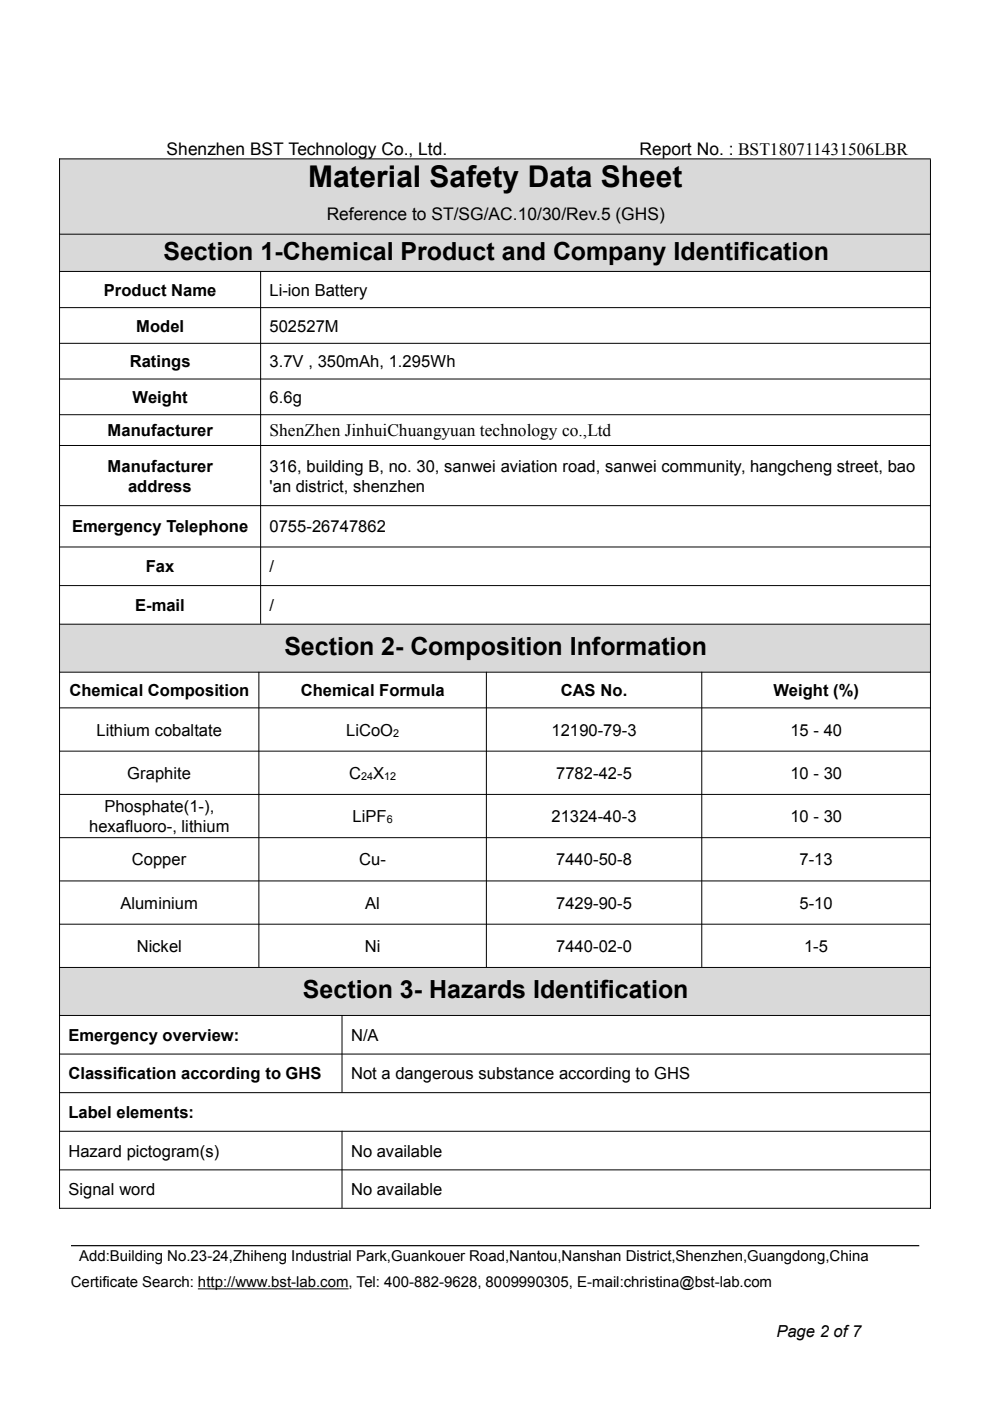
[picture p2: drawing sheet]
<svg xmlns="http://www.w3.org/2000/svg" width="210mm" height="297mm" viewBox="0 0 210 297" stroke-linecap="round" stroke-linejoin="round" font-family="sans-serif">
<defs><g id="words">
<text font-size="6.4" x="65.4" y="39.7">Material Safety Data Sheet</text>
<g font-size="5.3">
<text x="34.7" y="55.1">Section 1-Chemical Product and Company Identification</text>
<text x="60.3" y="138.9">Section 2- Composition Information</text>
<text x="64.3" y="211.7">Section 3- Hazards Identification</text>
</g>
<g font-size="3.7">
<text x="35.3" y="32.8">Shenzhen BST Technology Co., Ltd.</text>
<text x="135.7" y="32.8">Report No. : BST180711431506LBR</text>
<text x="69.3" y="46.6">Reference to ST/SG/AC.10/30/Rev.5 (GHS)</text>
<text x="57.2" y="92.5">ShenZhen JinhuiChuangyuan technology co.,Ltd</text>
</g>
<g font-size="3.5">
<text x="22" y="62.7">Product Name</text>
<text x="57.2" y="62.7">Li-ion Battery</text>
<text x="28.9" y="70.3">Model</text>
<text x="57.2" y="70.3">502527M</text>
<text x="27.5" y="77.9">Ratings</text>
<text x="57.2" y="77.9">3.7V , 350mAh, 1.295Wh</text>
<text x="28.1" y="85.4">Weight</text>
<text x="57.2" y="85.4">6.6g</text>
<text x="22.8" y="92.5">Manufacturer</text>
<text x="22.8" y="100">Manufacturer</text>
<text x="57.2" y="100">316, building B, no. 30, sanwei aviation road, sanwei community, hangcheng street, bao</text>
<text x="27.2" y="104.2">address</text>
<text x="57.2" y="104.2">'an district, shenzhen</text>
<text x="15.3" y="112.9">Emergency Telephone</text>
<text x="57.2" y="112.9">0755-26747862</text>
<text x="30.9" y="121.3">Fax</text>
<text x="57.2" y="121.3">/</text>
<text x="28.7" y="129.6">E-mail</text>
<text x="57.2" y="129.6">/</text>
<text x="14.7" y="147.6">Chemical Composition</text>
<text x="63.8" y="147.6">Chemical Formula</text>
<text x="119" y="147.6">CAS No.</text>
<text x="164" y="147.6">Weight (%)</text>
<text x="20.5" y="156">Lithium cobaltate</text>
<text x="73.4" y="156">LiCoO</text>
<text x="117" y="156">12190-79-3</text>
<text x="167.6" y="156">15 - 40</text>
<text x="27" y="165.1">Graphite</text>
<text x="74.1" y="165.1">C</text>
<text x="79.2" y="165.1">X</text>
<text x="118" y="165.1">7782-42-5</text>
<text x="167.6" y="165.1">10 - 30</text>
<text x="22.1" y="172.2">Phosphate(1-),</text>
<text x="18.9" y="176.4">hexafluoro-, lithium</text>
<text x="74.8" y="174.3">LiPF</text>
<text x="117" y="174.3">21324-40-3</text>
<text x="167.6" y="174.3">10 - 30</text>
<text x="28" y="183.5">Copper</text>
<text x="76.2" y="183.5">Cu-</text>
<text x="118" y="183.5">7440-50-8</text>
<text x="169.6" y="183.5">7-13</text>
<text x="25.6" y="192.6">Aluminium</text>
<text x="77.5" y="192.6">Al</text>
<text x="118" y="192.6">7429-90-5</text>
<text x="169.6" y="192.6">5-10</text>
<text x="29" y="201.8">Nickel</text>
<text x="77.4" y="201.8">Ni</text>
<text x="118" y="201.8">7440-02-0</text>
<text x="170.6" y="201.8">1-5</text>
<text x="14.5" y="220.7">Emergency overview:</text>
<text x="74.5" y="220.7">N/A</text>
<text x="14.5" y="228.9">Classification according to GHS</text>
<text x="74.5" y="228.9">Not a dangerous substance according to GHS</text>
<text x="14.5" y="237">Label elements:</text>
<text x="14.5" y="245.2">Hazard pictogram(s)</text>
<text x="74.5" y="245.2">No available</text>
<text x="14.5" y="253.4">Signal word</text>
<text x="74.5" y="253.4">No available</text>
<text x="164.7" y="283.6">Page 2 of7</text>
</g>
<g font-size="3.2">
<text x="16.8" y="267.4">Add:Building No.23-24,Zhiheng Industrial Park,Guankouer Road,Nantou,Nanshan District,Shenzhen,Guangdong,China</text>
<text x="15" y="272.9">Certificate Search: http://www.bst-lab.com, Tel: 400-882-9628, 8009990305, E-mail:christina@bst-lab.com</text>
</g>
<g font-size="2.3">
<text x="83.4" y="156.2">2</text>
<text x="76.6" y="165.4">24</text>
<text x="81.5" y="165.4">12</text>
<text x="82" y="174.6">6</text>
</g>
</g></defs>
<path d="M15.1 264.1h179.9" fill="none" stroke="#000" stroke-width=".25"/>
<path d="M42 273.3h31.9" fill="none" stroke="#000" stroke-width=".21"/>
<g fill="#d9d9d9">
<path d="M12.7 33.7h184.6v15.9h-184.6z" fill-rule="evenodd"/>
<path d="M12.7 49.7h184.6v7.8h-184.6z" fill-rule="evenodd"/>
<path d="M12.7 132.4h184.6v10.1h-184.6z" fill-rule="evenodd"/>
<path d="M12.7 205.2h184.6v10.1h-184.6z" fill-rule="evenodd"/>
</g>
<g fill="none" stroke="#000" stroke-width=".21">
<path d="M12.5 33.7h184.9M12.6 33.6v222.7M197.4 33.8v222.5M12.5 49.6h184.9M12.5 57.6h184.9M55.3 57.5v74.8M12.5 65.2h184.9M12.5 72.8h184.9M12.5 80.4h184.9M12.5 87.9h184.9M12.5 94.5h184.9M12.5 107.2h184.9"/>
<path d="M12.5 116h184.9M12.5 124.2h184.9M12.5 132.3h184.9M12.5 142.5h184.9M12.5 150.1h184.9M12.5 159.3h184.9M54.9 142.4v62.6M103.2 142.4v62.6M148.9 142.4v62.6M12.5 168.4h184.9M12.5 177.6h184.9M12.5 186.8h184.9"/>
<path d="M12.5 195.9h184.9M12.5 205.1h184.9M12.5 215.3h184.9M72.5 215.2v16.4M12.5 223.5h184.9M12.5 231.7h184.9M12.5 239.9h184.9M72.5 239.8v16.3M12.5 248h184.9M12.5 256.2h184.9"/>
</g>
<use href="#words"/>
</svg>
